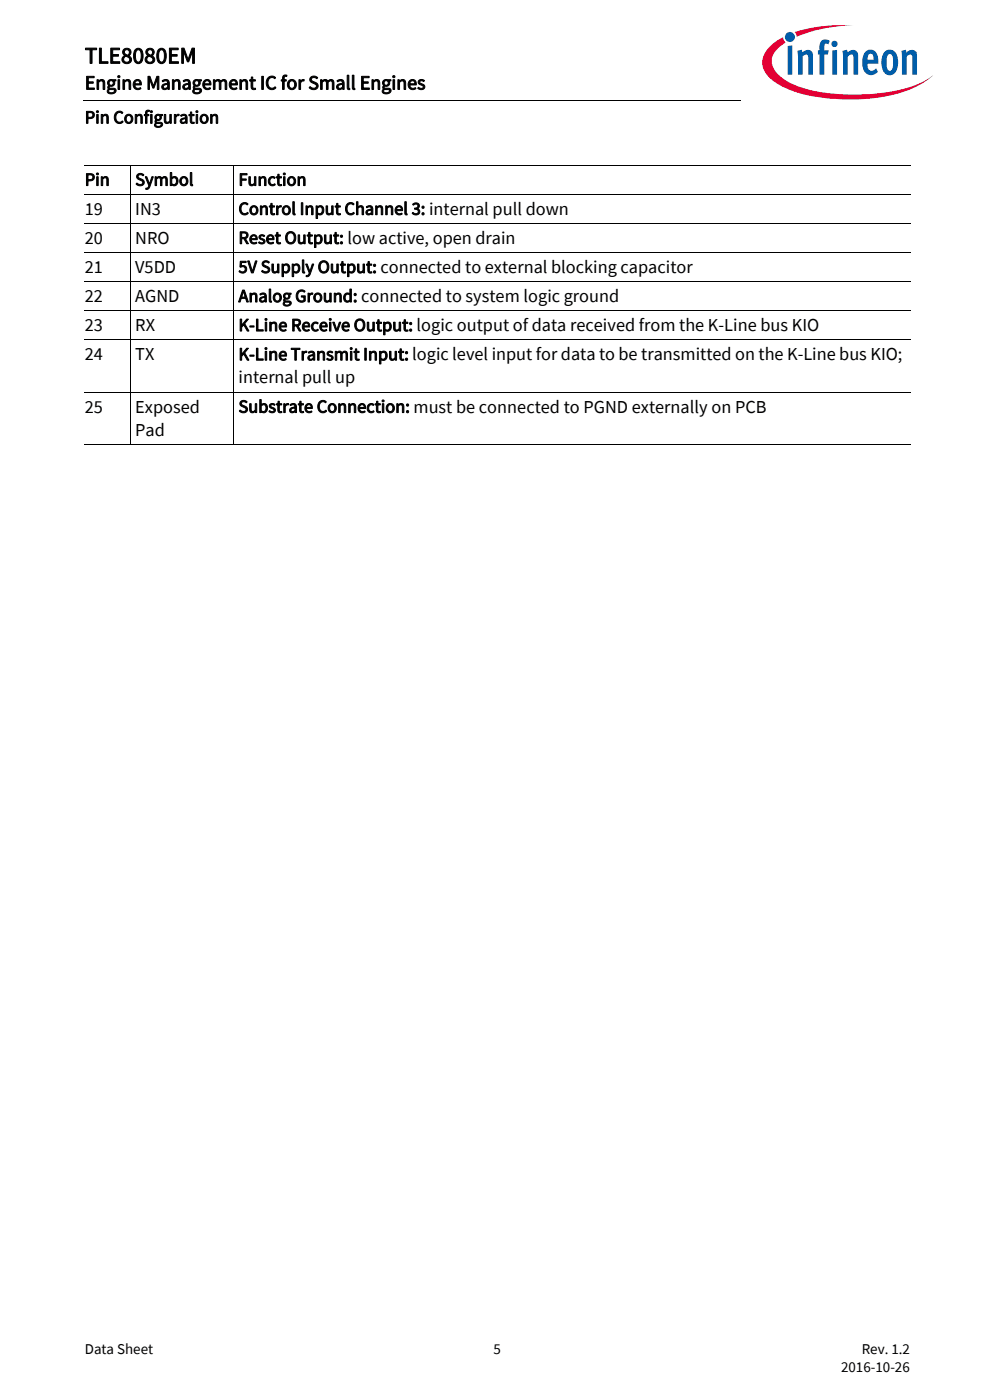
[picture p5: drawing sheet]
<svg xmlns="http://www.w3.org/2000/svg" width="210mm" height="297mm" viewBox="0 0 210 297" stroke-linecap="round" stroke-linejoin="round" font-family="sans-serif">
<defs><g id="words">
<text font-size="4.9" x="18" y="13.4">TLE8080EM</text>
<text font-size="4.2" x="18" y="19">Engine Management IC for Small Engines</text>
<g font-size="3.9">
<text x="18" y="26.2">Pin Configuration</text>
<text x="18" y="39.4">Pin</text>
<text x="28.7" y="39.4">Symbol</text>
<text x="50.6" y="39.4">Function</text>
<text x="18" y="45.6">19</text>
<text x="28.7" y="45.6">IN3</text>
<text x="50.6" y="45.6">Control Input Channel 3: internal pull down</text>
<text x="18" y="51.7">20</text>
<text x="28.7" y="51.7">NRO</text>
<text x="50.6" y="51.7">Reset Output: low active, open drain</text>
<text x="18" y="57.9">21</text>
<text x="28.7" y="57.9">V5DD</text>
<text x="50.6" y="57.9">5V Supply Output: connected to external blocking capacitor</text>
<text x="18" y="64.1">22</text>
<text x="28.7" y="64.1">AGND</text>
<text x="50.6" y="64.1">Analog Ground: connected to system logic ground</text>
<text x="18" y="70.2">23</text>
<text x="28.7" y="70.2">RX</text>
<text x="50.6" y="70.2">K-Line Receive Output: logic output of data received from the K-Line bus KIO</text>
<text x="18" y="76.4">24</text>
<text x="28.7" y="76.4">TX</text>
<text x="50.6" y="76.4">K-Line Transmit Input: logic level input for data to be transmitted on the K-Line bus KIO;</text>
<text x="50.6" y="81.3">internal pull up</text>
<text x="18" y="87.5">25</text>
<text x="28.7" y="87.5">Exposed</text>
<text x="50.6" y="87.5">Substrate Connection: must be connected to PGND externally on PCB</text>
<text x="28.7" y="92.5">Pad</text>
</g>
<g font-size="3.2">
<text x="18" y="287.3">Data Sheet</text>
<text x="104.7" y="287.3">5</text>
<text x="182.8" y="287.3">Rev. 1.2</text>
<text x="178.4" y="291.2">2016-10-26</text>
</g>
</g></defs>
<path d="M17.7 21.3l.1 .1z" fill="#000"/>
<path d="M17.8 21.4h140.5" fill="none" stroke="#000" stroke-width=".21"/>
<path d="M157.3 5.1h42.7v21.5h-42.7z" fill="#fff"/>
<path d="M168.6 6.8l.4 1 1.4-.5a31.9 31.9 0 0 1 10.7-1.9 32.2 32.2 0 0 0-12.5 1.4zM163.4 9.8a4.3 4.3 0 0 0 0 6.9 21.8 21.8 0 0 0 11.7 4.1 38.5 38.5 0 0 0 18.7-2.1 14.3 14.3 0 0 0 4.2-2.8 18.4 18.4 0 0 1-8.8 3.5 40.4 40.4 0 0 1-20.2-1.2l-1.6-.7a6.4 6.4 0 0 1-3.7-4.4 5.1 5.1 0 0 1 2.9-4.1l-.3-.3-.2-.8-1 .5z" fill-rule="evenodd" fill="#e30034"/>
<path d="M166.5 7.8a1.06 1.06 0 0 0 2.1 0 1.06 1.06 0 0 0-2.1 0zM167.1 9.8v6h.9v-6.2zM169.1 10.8l.2 1.3v3.7h.9v-3.8l.7-.4h.3l.2 .3v3.9h1v-3.9a1.21 1.21 0 0 0-.8-1.3 1.21 1.21 0 0 0-1.4 .5l-.1-.6zM174.3 8.6a2.41 2.41 0 0 0-.5 2.1h-.3v.9h.3v4.2h1v-4.2h.8l.2-.9h-1v-.9a.49 .49 0 0 1 .3-.6 .49 .49 0 0 1 .6 .2l.3-.7a1.45 1.45 0 0 0-1.7-.1zM176.5 10.7v5.1h1v-5.2zM176.3 9.3a.7 .7 0 0 0 1.4 0 .7 .7 0 0 0-1.4 0zM178.7 10.8l.1 5h1v-3.8a.64 .64 0 0 1 .5-.5 .64 .64 0 0 1 .7 .4v3.9h1v-3.9a1.22 1.22 0 0 0-.8-1.3 1.22 1.22 0 0 0-1.4 .5l-.2-.6zM183.7 10.8a3.9 3.9 0 0 0-.1 4.7 1.76 1.76 0 0 0 2.6-.3l-.4-.7a.99 .99 0 0 1-1.6 .1l-.2-1.1h2.3v-.2a2.3 2.3 0 0 0-1.5-2.8h-.5zM184.2 11.7a.65 .65 0 0 1 .9-.2 .65 .65 0 0 1 .2 .9v.3h-1.3zM187.7 10.9a3.9 3.9 0 0 0 .1 4.8 1.68 1.68 0 0 0 2.6-1.5 3.8 3.8 0 0 0-.7-3.3 1.59 1.59 0 0 0-2 0zM188.4 11.6l.2-.1a.86 .86 0 0 1 .8 1.2v.7a1.26 1.26 0 0 1-.6 1.6 2.12 2.12 0 0 1-.7-2.3l.1-.9zM191.2 10.8l.1 5h1v-3.8l.7-.4h.3l.2 .3v3.9h1v-4.2a1.08 1.08 0 0 0-.6-1 1.08 1.08 0 0 0-1.3 .2l-.4 .3v-.6z" fill-rule="evenodd" fill="#005da9"/>
<path d="M18 35h175.2M27.6 35v59.3M49.5 35v59.3M18 41.2h175.2M18 47.4h175.2M18 53.5h175.2M18 59.7h175.2M18 65.9h175.2M18 72.1h175.2M18 83.2h175.2M18 94.3h175.2" fill="none" stroke="#000" stroke-width=".21"/>
<use href="#words"/>
</svg>
